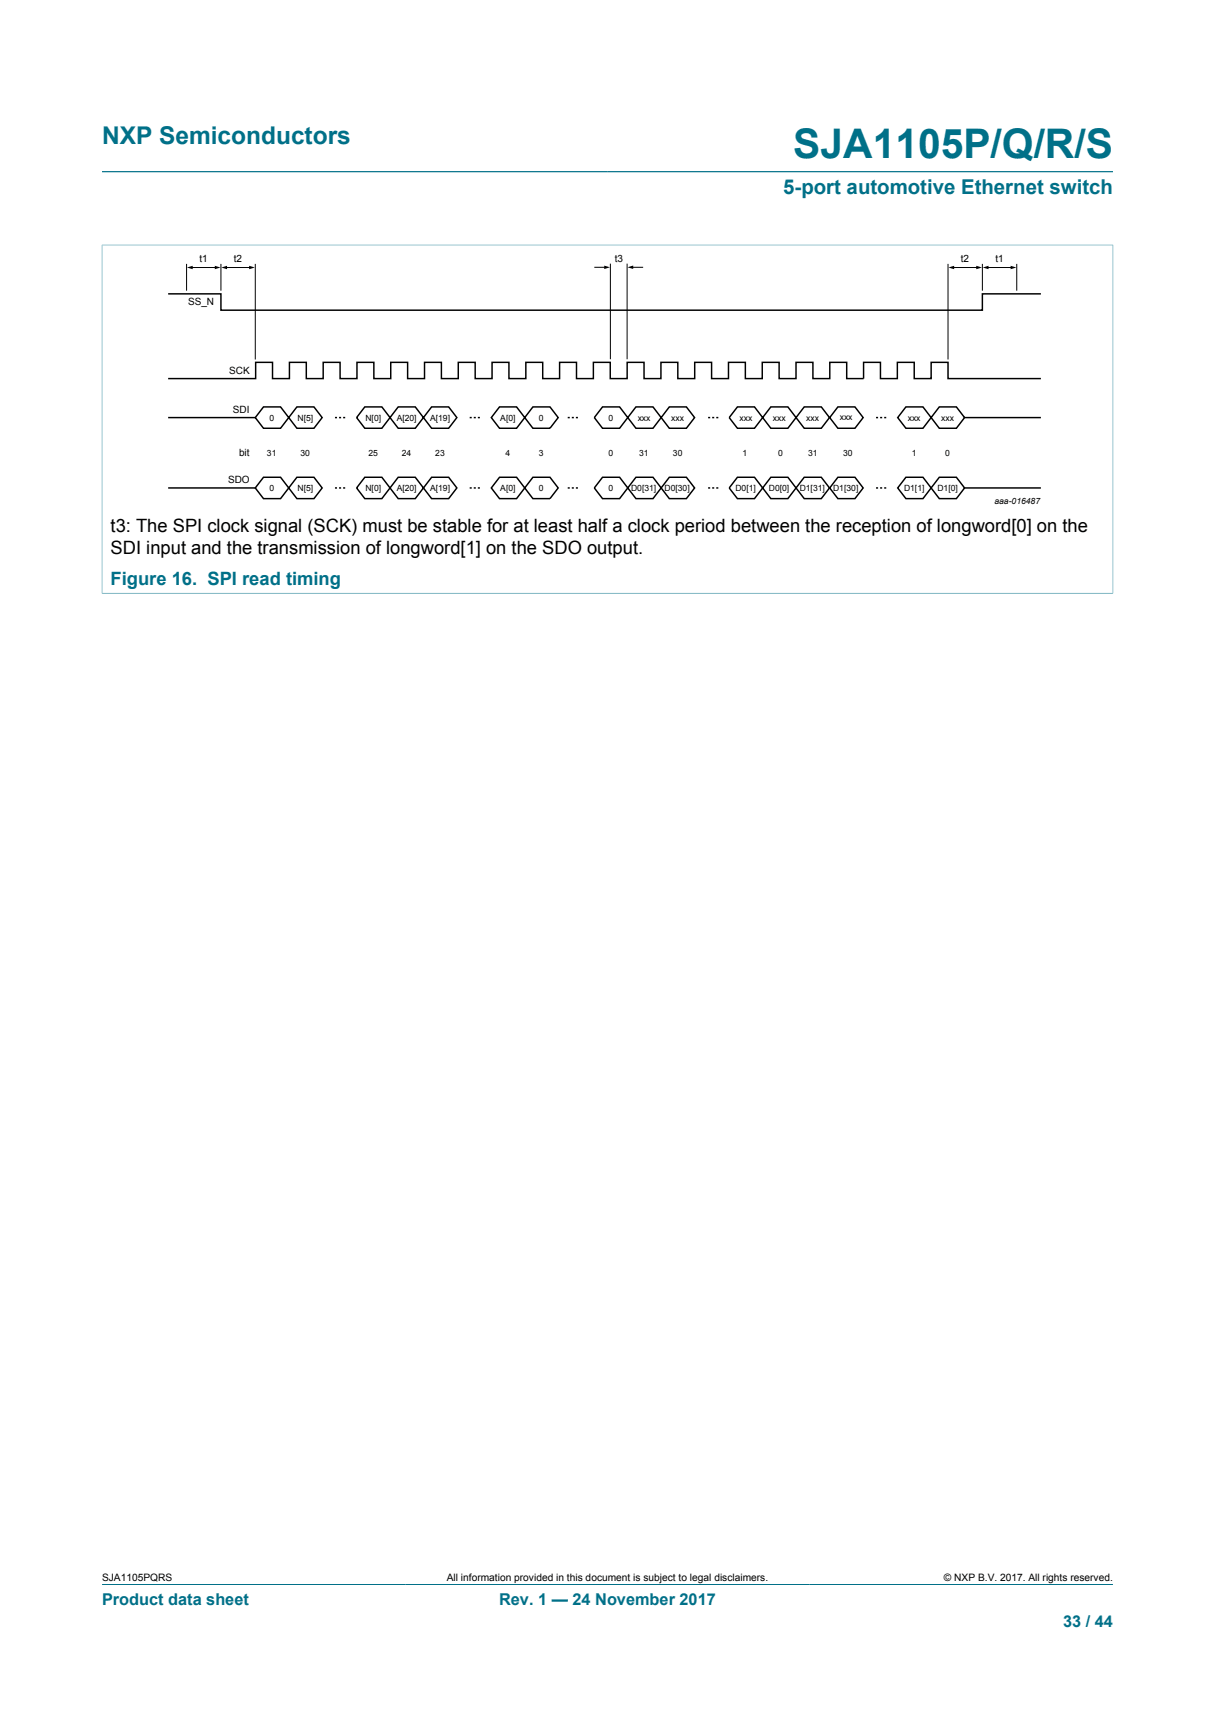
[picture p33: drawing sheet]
<svg xmlns="http://www.w3.org/2000/svg" width="210mm" height="297mm" viewBox="0 0 210 297" stroke-linecap="round" stroke-linejoin="round" font-family="sans-serif">
<defs><g id="words">
<text font-size="7.1" fill="#007088" x="137.1" y="27.2">SJA1105P/Q/R/S</text>
<text font-size="4.2" fill="#007088" x="17.6" y="24.8">NXP Semiconductors</text>
<text font-size="3.5" fill="#007088" x="135.4" y="33.5">5-port automotive Ethernet switch</text>
<g font-size="3.2">
<text x="19.1" y="92">t3: The SPI clock signal (SCK) must be stable for at least half a clock period between the reception of longword[0] on the</text>
<text x="19.1" y="95.8">SDI input and the transmission of longword[1] on the SDO output.</text>
</g>
<text font-size="3.2" fill="#007088" x="19.1" y="101">Figure 16. SPI read timing</text>
<g font-size="2.8" fill="#007088">
<text x="17.6" y="277.3">Product data sheet</text>
<text x="86.3" y="277.3">Rev. 1 — 24 November 2017</text>
<text x="183.7" y="281">33 / 44</text>
</g>
<g font-size="1.8">
<text x="17.6" y="273.1">SJA1105PQRS</text>
<text x="77.2" y="273.1">All information provided in this document is subject to legal disclaimers.</text>
<text x="163.2" y="273.1">© NXP B.V. 2017. All rights reserved.</text>
</g>
<g font-size="1.7">
<text x="34.5" y="45.2">t1</text>
<text x="40.4" y="45.2">t2</text>
<text x="106.3" y="45.2">t3</text>
<text x="166.1" y="45.2">t2</text>
<text x="172.1" y="45.2">t1</text>
<text x="32.5" y="52.8">SS_N</text>
<text x="39.6" y="64.7">SCK</text>
<text x="40.2" y="71.3">SDI</text>
<text x="39.4" y="83.4">SDO</text>
<text x="41.3" y="78.8">bit</text>
</g>
<g font-size="1.5">
<text x="46.6" y="72.7">0</text>
<text x="51.4" y="72.7">N[5]</text>
<text x="63.2" y="72.7">N[0]</text>
<text x="68.6" y="72.7">A[20]</text>
<text x="74.3" y="72.7">A[19]</text>
<text x="86.5" y="72.7">A[0]</text>
<text x="93.1" y="72.7">0</text>
<text x="105.2" y="72.7">0</text>
<text x="110.2" y="72.7">xxx</text>
<text x="116" y="72.7">xxx</text>
<text x="127.8" y="72.7">xxx</text>
<text x="133.6" y="72.7">xxx</text>
<text x="139.4" y="72.7">xxx</text>
<text x="145.1" y="72.6">xxx</text>
<text x="156.9" y="72.7">xxx</text>
<text x="162.7" y="72.7">xxx</text>
<text x="46.1" y="78.7">31</text>
<text x="51.9" y="78.7">30</text>
<text x="63.7" y="78.7">25</text>
<text x="69.5" y="78.7">24</text>
<text x="75.2" y="78.7">23</text>
<text x="87.4" y="78.7">4</text>
<text x="93.1" y="78.7">3</text>
<text x="105.2" y="78.7">0</text>
<text x="110.5" y="78.7">31</text>
<text x="116.3" y="78.7">30</text>
<text x="128.3" y="78.7">1</text>
<text x="134.5" y="78.7">0</text>
<text x="139.7" y="78.7">31</text>
<text x="145.7" y="78.7">30</text>
<text x="157.6" y="78.7">1</text>
<text x="163.4" y="78.7">0</text>
<text x="46.6" y="84.8">0</text>
<text x="51.4" y="84.8">N[5]</text>
<text x="63.2" y="84.8">N[0]</text>
<text x="68.6" y="84.8">A[20]</text>
<text x="74.3" y="84.8">A[19]</text>
<text x="86.5" y="84.8">A[0]</text>
<text x="93.1" y="84.8">0</text>
<text x="105.2" y="84.8">0</text>
<text x="109.1" y="84.8">D0[31]</text>
<text x="114.9" y="84.8">D0[30]</text>
<text x="127.1" y="84.8">D0[1]</text>
<text x="132.9" y="84.8">D0[0]</text>
<text x="138.2" y="84.8">D1[31]</text>
<text x="144" y="84.8">D1[30]</text>
<text x="156.3" y="84.8">D1[1]</text>
<text x="162" y="84.8">D1[0]</text>
<text x="171.9" y="87.1">aaa-016487</text>
</g>
</g></defs>
<path d="M17.6 29.7h174.8M17.6 42.3h174.8M17.6 42.3v60.3M192.4 42.3v60.3M17.6 102.5h174.8M17.6 273.8h174.8" fill="none" stroke="#007088" stroke-width=".17"/>
<g fill="none" stroke="#000" stroke-width=".25">
<path d="M29.1 50.8h9.1v2.8h131.6v-2.8h10.1M29.1 72.1h15l1.4-1.8h3l2.8 3.7h3l1.4-1.9-1.4-1.8h-3l-2.8 3.7h-3l-1.4-1.9M57.9 72.1h.4M58.6 72.1h.4M59.3 72.1h.4M63.1 70.3h2.9l2.8 3.7h3l2.8-3.7h2.9l1.5 1.8-1.5 1.9h-2.9l-2.8-3.7h-3l-2.8 3.7h-2.9l-1.5-1.9zM81.2 72.1h.3M81.9 72.1h.3M82.6 72.1h.3M86.3 70.3l-1.4 1.8 1.4 1.9h3l2.8-3.7h3l1.4 1.8-1.4 1.9h-3l-2.8-3.7zM98.1 72.1h.4M98.8 72.1h.4"/>
<path d="M99.5 72.1h.4M104.1 70.3h3l2.8 3.7h3l2.8-3.7h2.9l1.5 1.8-1.5 1.9h-2.9l-2.8-3.7h-3l-2.8 3.7h-3l-1.4-1.9zM122.4 72.1h.3M123.1 72.1h.3M123.8 72.1h.4M127.5 70.3h2.9l2.8 3.7h3l2.8-3.7h3l1.4 1.8-1.4 1.9h-3l-2.8-3.7h-3l-2.8 3.7h-2.9l-1.5-1.9zM143.3 72l1.5 2h3l1.4-1.9-1.4-1.8h-3l-1.4 1.8M151.4 72.1h.4M152.1 72.1h.4M152.8 72.1h.4M160.9 65.2v.2h-2.9v-2.8h-2.9v2.8h-2.9v-2.8h-2.9v2.8h-3v-2.8h-2.9v2.8h-2.9v-2.8h-2.9v2.8h-2.9v-2.8h-3v2.8h-2.9v-2.8h-2.9v2.8h-2.9v-2.8h-2.9v2.8h-2.9v-2.8h-3v2.8h-2.9v-2.8h-2.9v2.8h-2.9v-2.8h-2.9v2.8h-3v-2.8h-2.9v2.8h-2.9v-2.8h-2.9v2.8h-2.9v-2.8h-3v2.8h-2.9v-2.8h-2.9v2.8h-2.9v-2.8h-2.9v2.8h-2.9v-2.8h-3v2.8h-2.9v-2.8h-2.9v2.8h-2.9v-2.8h-2.9v2.8h-3v-2.8h-2.9v2.8h-2.9v-2.8h-2.9v2.8h-15.1M160.9 65.4v-2.8h3v2.8h16"/>
<path d="M166.7 72.1l-1.4-1.8h-3l-2.8 3.7h-2.9l-1.4-1.9 1.4-1.8h2.9l2.8 3.7h3l1.4-1.9h13.2M29.1 84.3h15l1.4-1.8h3l2.8 3.7h3l1.4-1.9-1.4-1.8h-3l-2.8 3.7h-3l-1.4-1.9M57.9 84.3h.4M58.6 84.3h.4M59.3 84.3h.4M63.1 82.5h2.9l2.8 3.7h3l2.8-3.7h2.9l1.5 1.8-1.5 1.9h-2.9l-2.8-3.7h-3l-2.8 3.7h-2.9l-1.5-1.9zM81.2 84.3h.3M81.9 84.3h.3M82.6 84.3h.3M86.3 82.5l-1.4 1.8 1.4 1.9h3l2.8-3.7h3l1.4 1.8-1.4 1.9h-3l-2.8-3.7zM98.1 84.3h.4M98.8 84.3h.4"/>
<path d="M99.5 84.3h.4M104.1 82.5h3l2.8 3.7h3l2.8-3.7h2.9l1.5 1.8-1.5 1.9h-2.9l-2.8-3.7h-3l-2.8 3.7h-3l-1.4-1.9zM122.4 84.3h.3M123.1 84.3h.3M123.8 84.3h.4M127.5 82.5h2.9l2.8 3.7h3l2.8-3.7h3l1.4 1.8-1.4 1.9h-3l-2.8-3.7h-3l-2.8 3.7h-2.9l-1.5-1.9zM143.3 84.2l1.5 2h3l1.4-1.9-1.4-1.8h-3l-1.4 1.8M151.4 84.3h.4M152.1 84.3h.4M152.8 84.3h.4M166.7 84.3l-1.4-1.8h-3l-2.8 3.7h-2.9l-1.4-1.9 1.4-1.8h2.9l2.8 3.7h3l1.4-1.9h13.2"/>
</g>
<g fill="none" stroke="#000" stroke-width=".17">
<path d="M32.2 45.7v4.4M33.1 46.2h4.2M38.2 45.7v4.4M39 46.2h4.3M44.1 45.7v16.3M102.8 46.2h1.8M105.5 45.6v16.4M108.4 45.6v16.4M109.2 46.2h1.9M163.9 45.7v16.3M164.7 46.2h4.2M169.8 45.7v4.4"/>
<path d="M170.7 46.2h4.2M175.7 45.7v4.4"/>
</g>
<path d="M32.3 46.2l1-.3v.6zM37.1 45.9l1 .3-1 .3zM38.3 46.2l.9-.3v.6zM43.1 45.9l1 .3-1 .3zM104.4 45.9l1 .3-1 .3zM108.5 46.2l.9-.3v.6zM163.9 46.2l1-.3v.6zM168.7 45.9l1 .3-1 .3zM169.9 46.2l1-.3v.6zM174.7 45.9l1 .3-1 .3z" fill="#000"/>
<use href="#words"/>
</svg>
